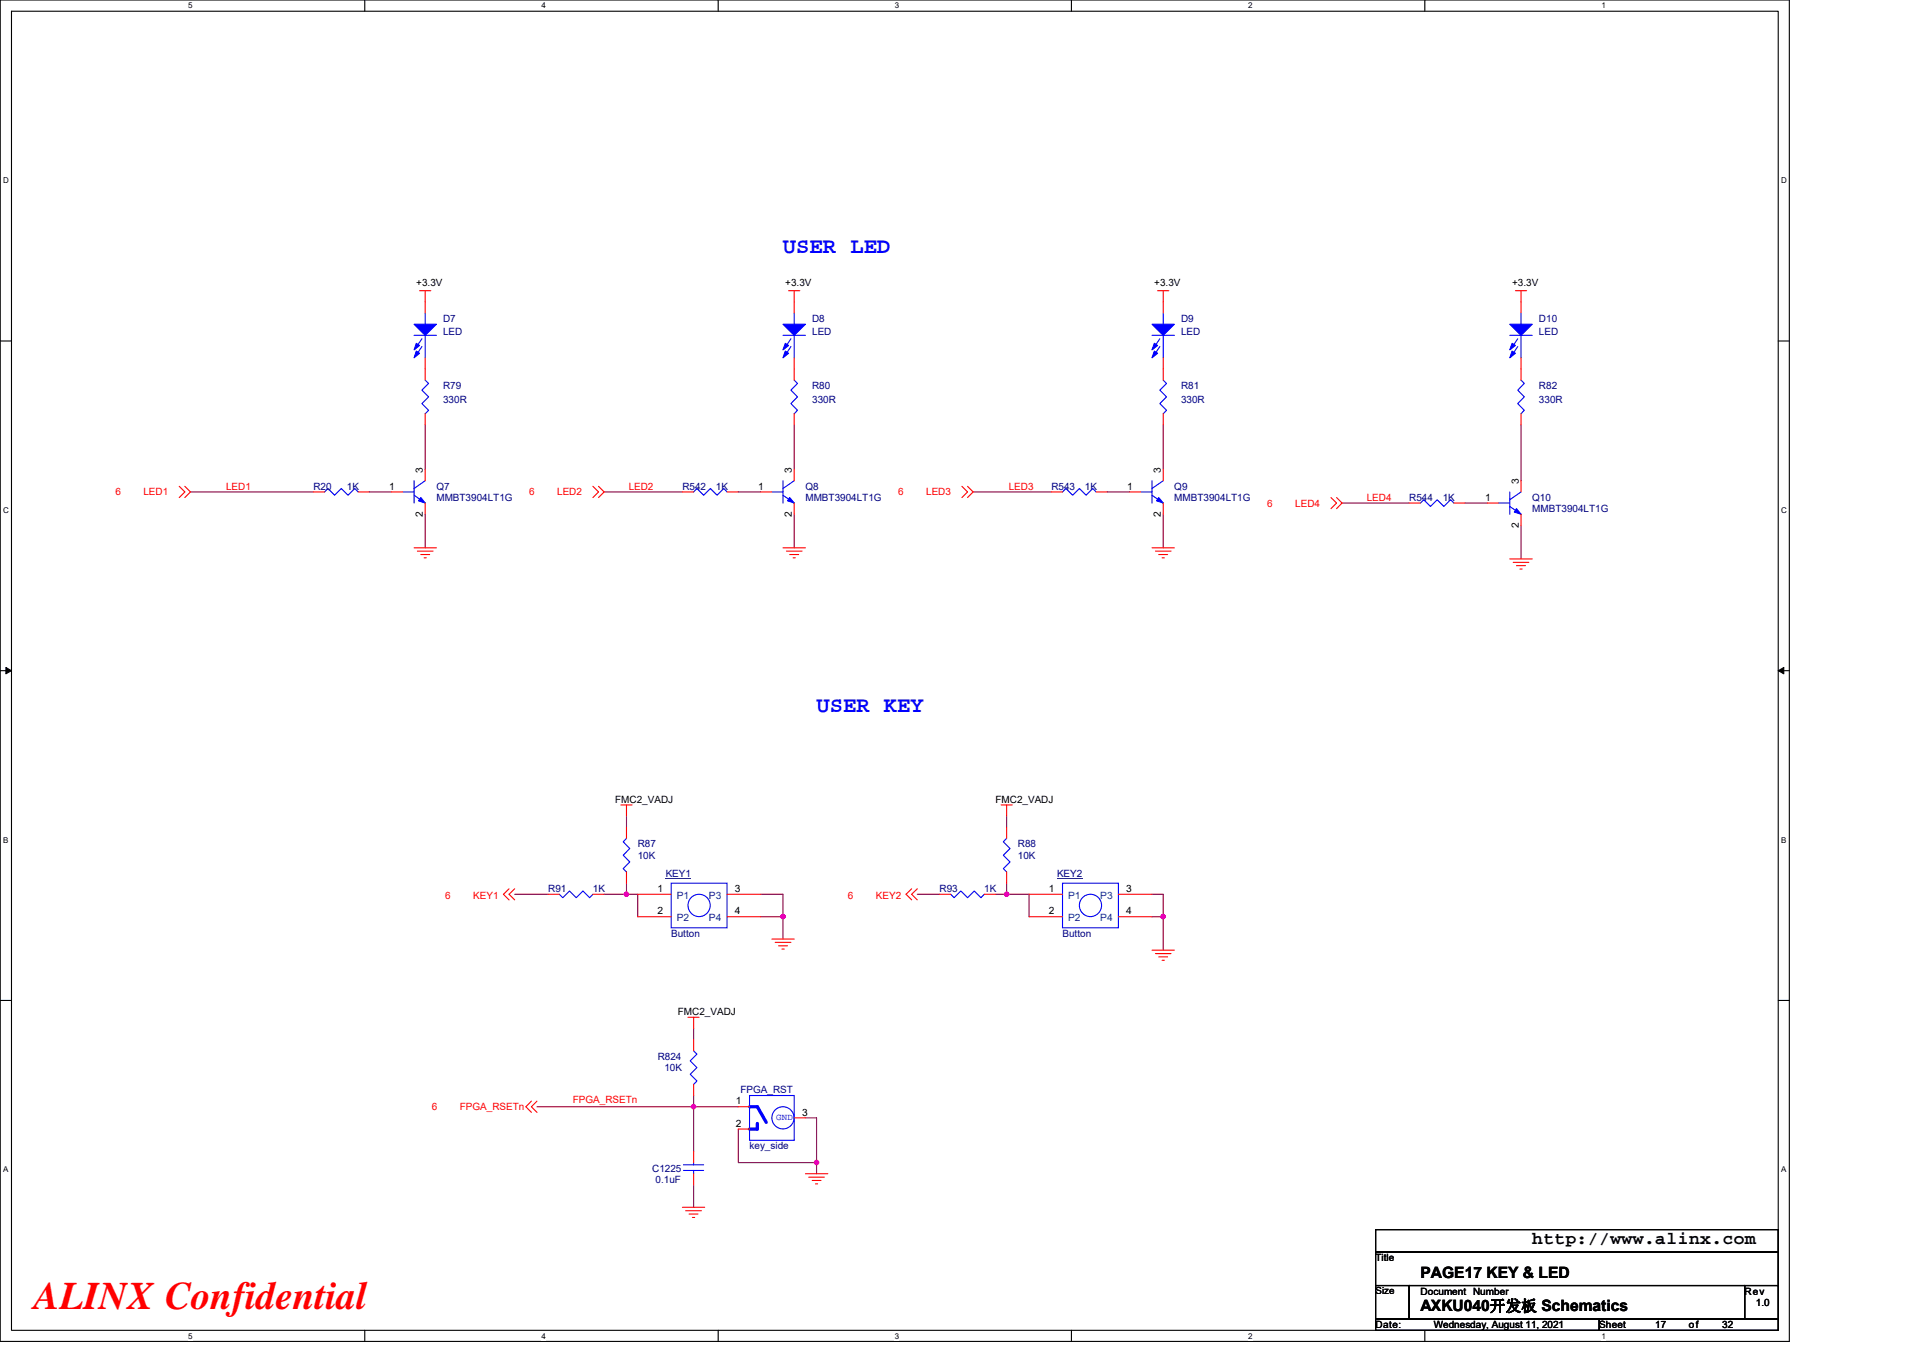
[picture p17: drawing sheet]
<svg xmlns="http://www.w3.org/2000/svg" width="297mm" height="210mm" viewBox="0 0 297 210" stroke-linecap="round" stroke-linejoin="round" font-family="sans-serif">
<defs><g id="words">
<text font-size="6" fill="#f00" x="5.2" y="202.3">ALINX Confidential</text>
<g font-size="3.4" fill="#00f">
<text x="120.9" y="39.1">USER LED</text>
<text x="126.1" y="109.9">USER KEY</text>
</g>
<text font-size="2.8" x="236.7" y="192.3">http://www.alinx.com</text>
<g font-size="2.4">
<text x="219.4" y="197.4">PAGE17 KEY &amp; LED</text>
<text x="219.4" y="202.6">AXKU040开发板 Schematics</text>
</g>
<g font-size="1.5">
<text x="64.3" y="44.2">+3.3V</text>
<text x="121.3" y="44.2">+3.3V</text>
<text x="178.3" y="44.2">+3.3V</text>
<text x="233.6" y="44.2">+3.3V</text>
<text x="60.1" y="75.6">1</text>
<text x="65.3" y="73.1" transform="rotate(-90 65.3 73.1)">3</text>
<text x="117.1" y="75.6">1</text>
<text x="122.3" y="73.1" transform="rotate(-90 122.3 73.1)">3</text>
<text x="174.1" y="75.6">1</text>
<text x="179.3" y="73.1" transform="rotate(-90 179.3 73.1)">3</text>
<text x="229.4" y="77.4">1</text>
<text x="234.6" y="74.8" transform="rotate(-90 234.6 74.8)">3</text>
<text x="65.3" y="79.8" transform="rotate(-90 65.3 79.8)">2</text>
<text x="122.3" y="79.8" transform="rotate(-90 122.3 79.8)">2</text>
<text x="179.3" y="79.8" transform="rotate(-90 179.3 79.8)">2</text>
<text x="234.6" y="81.6" transform="rotate(-90 234.6 81.6)">2</text>
<text x="95" y="124">FMC2_VADJ</text>
<text x="153.8" y="124">FMC2_VADJ</text>
<text x="101.6" y="137.8">1</text>
<text x="113.5" y="137.8">3</text>
<text x="162" y="137.8">1</text>
<text x="174" y="137.8">3</text>
<text x="101.6" y="141.3">2</text>
<text x="113.5" y="141.3">4</text>
<text x="162" y="141.3">2</text>
<text x="174" y="141.3">4</text>
<text x="104.7" y="156.8">FMC2_VADJ</text>
<text x="113.7" y="170.6">1</text>
<text x="123.9" y="172.4">3</text>
<text x="113.7" y="174.1">2</text>
<text x="212.5" y="194.9">Title</text>
<text x="212.5" y="200">Size</text>
<text x="219.4" y="200">Document Number</text>
<text x="269.5" y="200">Rev</text>
<text x="271.2" y="201.8">1.0</text>
<text x="212.5" y="205.2">Date:</text>
<text x="221.5" y="205.2">Wednesday, August 11, 2021</text>
<text x="247" y="205.2">Sheet</text>
<text x="255.7" y="205.2">17</text>
<text x="260.9" y="205.2">of</text>
<text x="266" y="205.2">32</text>
</g>
<g font-size="1.5" fill="#000080">
<text x="68.4" y="49.8">D7</text>
<text x="68.4" y="51.8">LED</text>
<text x="125.5" y="49.8">D8</text>
<text x="125.5" y="51.8">LED</text>
<text x="182.4" y="49.8">D9</text>
<text x="182.4" y="51.8">LED</text>
<text x="237.7" y="49.8">D10</text>
<text x="237.7" y="51.8">LED</text>
<text x="68.4" y="60.1">R79</text>
<text x="68.4" y="62.2">330R</text>
<text x="125.5" y="60.1">R80</text>
<text x="125.5" y="62.2">330R</text>
<text x="182.4" y="60.1">R81</text>
<text x="182.4" y="62.2">330R</text>
<text x="237.7" y="60.1">R82</text>
<text x="237.7" y="62.2">330R</text>
<text x="48.4" y="75.7">R20</text>
<text x="53.6" y="75.7">1K</text>
<text x="67.4" y="75.7">Q7</text>
<text x="67.4" y="77.4">MMBT3904LT1G</text>
<text x="105.4" y="75.7">R542</text>
<text x="110.6" y="75.7">1K</text>
<text x="124.4" y="75.7">Q8</text>
<text x="124.4" y="77.4">MMBT3904LT1G</text>
<text x="162.4" y="75.7">R543</text>
<text x="167.6" y="75.7">1K</text>
<text x="181.4" y="75.7">Q9</text>
<text x="181.4" y="77.4">MMBT3904LT1G</text>
<text x="217.7" y="77.4">R544</text>
<text x="222.9" y="77.4">1K</text>
<text x="236.7" y="77.4">Q10</text>
<text x="236.7" y="79.1">MMBT3904LT1G</text>
<text x="98.5" y="130.9">R87</text>
<text x="157.2" y="130.9">R88</text>
<text x="84.7" y="137.9">R91</text>
<text x="91.6" y="137.9">1K</text>
<text x="98.5" y="132.7">10K</text>
<text x="102.8" y="135.4">KEY1</text>
<text x="145.1" y="137.9">R93</text>
<text x="152" y="137.9">1K</text>
<text x="157.2" y="132.7">10K</text>
<text x="163.3" y="135.4">KEY2</text>
<text x="103.7" y="144.8">Button</text>
<text x="164.1" y="144.8">Button</text>
<text x="101.6" y="163.8">R824</text>
<text x="102.6" y="165.5">10K</text>
<text x="114.4" y="169">FPGA_RST</text>
<text x="115.8" y="177.6">key_side</text>
<text x="100.7" y="181">C1225</text>
<text x="101.3" y="182.8">0.1uF</text>
</g>
<g font-size="1.5" fill="#f00">
<text x="17.8" y="76.5">6</text>
<text x="22.2" y="76.5">LED1</text>
<text x="34.9" y="75.7">LED1</text>
<text x="81.7" y="76.5">6</text>
<text x="86.1" y="76.5">LED2</text>
<text x="97.1" y="75.7">LED2</text>
<text x="138.7" y="76.5">6</text>
<text x="143.1" y="76.5">LED3</text>
<text x="155.8" y="75.7">LED3</text>
<text x="211.1" y="77.4">LED4</text>
<text x="195.7" y="78.3">6</text>
<text x="200.1" y="78.3">LED4</text>
<text x="68.8" y="138.9">6</text>
<text x="73.1" y="138.9">KEY1</text>
<text x="131" y="138.9">6</text>
<text x="135.3" y="138.9">KEY2</text>
<text x="66.7" y="171.5">6</text>
<text x="71" y="171.5">FPGA_RSETn</text>
<text x="88.5" y="170.5">FPGA_RSETn</text>
</g>
<g font-size="1.5" fill="#004080">
<text x="104.5" y="138.9">P1</text>
<text x="104.5" y="142.3">P2</text>
<text x="109.5" y="142.3">P4</text>
<text x="109.5" y="138.9">P3</text>
<text x="165" y="138.9">P1</text>
<text x="165" y="142.3">P2</text>
<text x="169.9" y="142.3">P4</text>
<text x="169.9" y="138.9">P3</text>
</g>
<text font-size="1.4" fill="#00f" x="119.9" y="173">GND</text>
<g font-size="1.2">
<text x="29.1" y="1.3">5</text>
<text x="83.6" y="1.3">4</text>
<text x="138.2" y="1.3">3</text>
<text x="192.8" y="1.3">2</text>
<text x="247.4" y="1.3">1</text>
<text x=".5" y="28.3">D</text>
<text x="275.1" y="28.3">D</text>
<text x=".5" y="79.2">C</text>
<text x="275.1" y="79.2">C</text>
<text x=".5" y="130.2">B</text>
<text x="275.1" y="130.2">B</text>
<text x=".5" y="181.1">A</text>
<text x="275.1" y="181.1">A</text>
<text x="29.1" y="206.8">5</text>
<text x="83.6" y="206.8">4</text>
<text x="138.2" y="206.8">3</text>
<text x="192.8" y="206.8">2</text>
<text x="247.4" y="206.8">1</text>
</g>
</g></defs>
<path d="M0 0h276.4v207.3h-276.4zM1.8 1.7h272.9v203.8h-272.9z" fill="none" stroke="#000" stroke-width=".17"/>
<g fill="#fff">
<path d="M29.1 .2h.6v1.4h-.6z"/>
<path d="M29.1 205.7h.6v1.4h-.6z"/>
</g>
<path d="M56.3 0v1.7M56.3 205.5v1.8" fill="none" stroke="#000" stroke-width=".17"/>
<g fill="#fff">
<path d="M83.6 .2h.7v1.4h-.7z"/>
<path d="M83.6 205.7h.7v1.4h-.7z"/>
</g>
<path d="M110.9 0v1.7M110.9 205.5v1.8" fill="none" stroke="#000" stroke-width=".17"/>
<g fill="#fff">
<path d="M138.2 .2h.7v1.4h-.7z"/>
<path d="M138.2 205.7h.7v1.4h-.7z"/>
</g>
<path d="M165.5 0v1.7M165.5 205.5v1.8" fill="none" stroke="#000" stroke-width=".17"/>
<g fill="#fff">
<path d="M192.8 .2h.6v1.4h-.6z"/>
<path d="M192.8 205.7h.6v1.4h-.6z"/>
</g>
<path d="M220.1 0v1.7M220.1 205.5v1.8" fill="none" stroke="#000" stroke-width=".17"/>
<g fill="#fff">
<path d="M247.4 .2h.6v1.4h-.6z"/>
<path d="M247.4 205.7h.6v1.4h-.6z"/>
<path d="M.5 27.2h.8v1.4h-.8z"/>
<path d="M275.1 27.2h.9v1.4h-.9z"/>
<path d="M.5 78.1h.8v1.4h-.8z"/>
<path d="M275.1 78.1h.9v1.4h-.9z"/>
</g>
<path d="M0 52.7h1.8M274.7 52.7h1.7" fill="none" stroke="#000" stroke-width=".17"/>
<g fill="#fff">
<path d="M.5 129.1h.8v1.4h-.8z"/>
<path d="M275.1 129.1h.8v1.4h-.8z"/>
</g>
<path d="M0 103.6h1.8M274.7 103.6h1.7" fill="none" stroke="#000" stroke-width=".17"/>
<path d="M.9 103.1l.9 .5-.9 .5zM274.7 103.6l.8-.5v1z" fill="#000" stroke="#000" stroke-width=".15"/>
<g fill="#fff">
<path d="M.5 180h.8v1.4h-.8z"/>
<path d="M275.1 180h.8v1.4h-.8z"/>
</g>
<path d="M0 154.6h1.8M274.7 154.6h1.7M212.5 190h62.2v3.5h-62.2zM212.5 193.5h62.2v5.1h-62.2zM212.5 198.6h5.2v5.2h-5.2zM217.7 198.6h51.8v5.2h-51.8zM269.5 198.6h5.2v5.2h-5.2zM212.5 203.8h34.5v1.7h-34.5zM247 203.8h27.7v1.7h-27.7z" fill="none" stroke="#000" stroke-width=".17"/>
<g fill="none" stroke="#800040" stroke-width=".17">
<path d="M29.4 76h19M57 76h3.5M65.7 79.5v5.1M65.7 65.6v7M93.3 76h12.1M114 76h3.5M122.7 65.6v7M122.7 79.5v5.1M150.3 76h12.1M171 76h3.5M179.7 65.6v7M179.7 79.5v5.1"/>
<path d="M207.3 77.7h10.4M226.3 77.7h3.5M234.9 65.6v8.7M234.9 81.2v5.2M79.5 138.2h5.2M93.3 138.2h3.5M96.8 126.1v1.7M96.8 136.5v1.7M96.8 138.2h1.7v3.4M117.5 138.2h3.4v3.4M141.7 138.2h3.4M153.8 138.2h1.7"/>
<path d="M155.5 138.2h3.5v3.4M155.5 126.1v1.7M155.5 136.5v1.7M177.9 138.2h1.8v3.4M107.1 158.9v1.7M117.5 141.6h3.4M120.9 141.6v3.5M177.9 141.6h1.8M179.7 141.6v5.2M82.9 171h31.1M107.1 169.3v8.6M114 174.5v5.1h12.1v1.8"/>
<path d="M124.4 172.7h1.7v6.9M107.1 183.1v3.4"/>
</g>
<g fill="#f0f" stroke="#f0f" stroke-width=".17">
<circle cx="155.5" cy="138.2" r=".34"/>
<circle cx="96.8" cy="138.2" r=".34"/>
<circle cx="179.7" cy="141.6" r=".34"/>
<circle cx="120.9" cy="141.6" r=".34"/>
<circle cx="126.1" cy="179.6" r=".34"/>
<circle cx="107.1" cy="171" r=".34"/>
</g>
<g fill="none" stroke="#f00" stroke-width=".17">
<path d="M64.8 44.9h1.7M65.7 44.9v3.5M65.7 55.3v3.4M121.8 44.9h1.7M122.7 44.9v3.5M122.7 55.3v3.4M178.8 44.9h1.7M179.7 44.9v3.5M179.7 55.3v3.4M234.1 44.9h1.7M234.9 44.9v3.5M234.9 55.3v3.4"/>
<path d="M27.7 75.1l.9 .9-.9 .9M28.6 75.1l.8 .9-.8 .9M48.4 76h1.7M55.3 76h1.7M60.5 76h1.7M65.7 63.9v1.7M65.7 77.7v1.8M65.7 72.6v1.7M91.6 75.1l.9 .9-.9 .9M92.5 75.1l.8 .9-.8 .9M105.4 76h1.7M112.3 76h1.7"/>
<path d="M117.5 76h1.7M122.7 77.7v1.8M122.7 72.6v1.7M122.7 63.9v1.7M148.6 75.1l.9 .9-.9 .9M149.5 75.1l.8 .9-.8 .9M162.4 76h1.7M169.3 76h1.7M174.5 76h1.7M179.7 77.7v1.8M179.7 72.6v1.7M179.7 63.9v1.7"/>
<path d="M205.6 76.9l.9 .8-.9 .9M206.5 76.9l.8 .8-.8 .9M217.7 77.7h1.7M224.6 77.7h1.7M229.8 77.7h1.7M234.9 79.5v1.7M234.9 74.3v1.7M234.9 63.9v1.7M64 84.6h3.4M64.5 85.2h2.4M65 85.7h1.4M65.5 86.2h.3"/>
<path d="M120.9 84.6h3.5M121.5 85.2h2.4M122 85.7h1.4M122.5 86.2h.3M177.9 84.6h3.5M178.5 85.2h2.4M179 85.7h1.4M179.5 86.2h.3M233.2 86.4h3.5M233.7 86.9h2.5M234.2 87.4h1.4M234.8 87.9h.3"/>
<path d="M78.6 137.3l-.8 .9 .8 .8M79.5 137.3l-.9 .9 .9 .8M84.7 138.2h1.7M91.6 138.2h1.7M95.9 124.4h1.7M96.8 124.4v1.7M96.8 134.7v1.8M96.8 127.8v1.7M98.5 138.2h5.2M112.3 138.2h5.2M140.8 137.3l-.8 .9 .8 .8M141.7 137.3l-.9 .9 .9 .8"/>
<path d="M145.1 138.2h1.8M152 138.2h1.8M154.6 124.4h1.8M155.5 124.4v1.7M155.5 134.7v1.8M155.5 127.8v1.7M159 138.2h5.1M172.8 138.2h5.1M98.5 141.6h5.2M106.3 157.2h1.7M107.1 157.2v1.7M112.3 141.6h5.2"/>
<path d="M119.2 145.1h3.5M119.7 145.6h2.5M120.3 146.1h1.3M120.8 146.6h.3M159 141.6h5.1M172.8 141.6h5.1M177.9 146.8h3.5M178.5 147.3h2.4M179 147.8h1.4M179.5 148.4h.3M82.1 170.1l-.9 .9 .9 .9M82.9 170.1l-.8 .9 .8 .9"/>
<path d="M107.1 167.6v1.7M107.1 160.6v1.8M107.1 177.9v1.7M114 171h1.8M114 174.5h1.8M122.7 172.7h1.7M105.4 186.5h3.5M105.9 187.1h2.4M106.4 187.6h1.4M107 188.1h.3M107.1 181.4v1.7M124.4 181.4h3.5"/>
<path d="M124.9 181.9h2.4M125.5 182.4h1.3M126 182.9h.3"/>
</g>
<g fill="#00f" stroke="#00f" stroke-width=".17">
<path d="M120.9 50.1h3.5l-1.7 1.7z" fill-rule="evenodd"/>
<path d="M121.3 53l.5 .4-.9 .7z" fill-rule="evenodd"/>
<path d="M121.3 54.3l.5 .3-.9 .7z" fill-rule="evenodd"/>
<path d="M64 50.1h3.4l-1.7 1.7z" fill-rule="evenodd"/>
<path d="M64.3 53l.5 .4-.8 .7z" fill-rule="evenodd"/>
<path d="M64.3 54.3l.5 .3-.8 .7z" fill-rule="evenodd"/>
<path d="M122 76.9l.7 .8-1.1-.3z" fill-rule="evenodd"/>
<path d="M177.9 50.1h3.5l-1.7 1.7z" fill-rule="evenodd"/>
<path d="M178.3 53l.5 .4-.9 .7z" fill-rule="evenodd"/>
<path d="M178.3 54.3l.5 .3-.9 .7z" fill-rule="evenodd"/>
<path d="M179 76.9l.7 .8-1.1-.3z" fill-rule="evenodd"/>
<path d="M233.2 50.1h3.5l-1.8 1.7z" fill-rule="evenodd"/>
<path d="M233.6 53l.5 .4-.9 .7z" fill-rule="evenodd"/>
<path d="M233.6 54.3l.5 .3-.9 .7z" fill-rule="evenodd"/>
<path d="M65 76.9l.7 .8-1.1-.3z" fill-rule="evenodd"/>
<path d="M234.2 78.6l.7 .9-1-.4z" fill-rule="evenodd"/>
</g>
<g fill="none" stroke="#00f" stroke-width=".17">
<path d="M64 51.8h3.4M65.2 52.3l-1.1 1.6M65.2 53.6l-1.1 1.5M65.7 48.4v1.7M65.7 51.8v3.5M65.7 58.7l.5 .5-1 1.1 1 1-1 1.1 1 1-.5 .5M120.9 51.8h3.5M122.2 52.3l-1.1 1.6M122.2 53.6l-1.1 1.5M122.7 48.4v1.7M122.7 51.8v3.5M122.7 58.7l.5 .5-1 1.1 1 1-1 1.1 1 1-.5 .5"/>
<path d="M177.9 51.8h3.5M179.2 52.3l-1.1 1.6M179.2 53.6l-1.1 1.5M179.7 48.4v1.7M179.7 51.8v3.5M179.7 58.7l.5 .5-1 1.1 1 1-1 1.1 1 1-.5 .5M233.2 51.8h3.5M234.4 52.3l-1 1.6M234.4 53.6l-1 1.5M234.9 48.4v1.7M234.9 51.8v3.5M234.9 58.7l.6 .5-1.1 1.1 1.1 1-1.1 1.1 1.1 1-.6 .5"/>
<path d="M50.1 76l.5-.5 1.1 1 1-1 1.1 1 1-1 .5 .5M62.2 76h1.8M64 74.3v3.4M64 76.5l1.7 1.2M65.7 74.3l-1.7 1.2M107.1 76l.6-.5 1 1 1-1 1.1 1 1-1 .5 .5M119.2 76h1.7M120.9 74.3v3.4M120.9 76.5l1.8 1.2M122.7 74.3l-1.8 1.2M164.1 76l.6-.5 1 1 1-1 1.1 1 1-1 .5 .5M176.2 76h1.7"/>
<path d="M177.9 74.3v3.4M177.9 76.5l1.8 1.2M179.7 74.3l-1.8 1.2M219.4 77.7l.5-.5 1.1 1.1 1-1.1 1 1.1 1.1-1.1 .5 .5M231.5 77.7h1.7M233.2 76v3.5M233.2 78.3l1.7 1.2M234.9 76l-1.7 1.2M86.4 138.2l.5 .5 1.1-1 1 1 1-1 1.1 1 .5-.5M96.8 129.5l-.5 .6 1 1-1 1 1 1.1-1 1 .5 .5M103.7 136.5h8.6v6.9h-8.6zM146.9 138.2l.5 .5 1-1 1.1 1 1-1 1 1 .5-.5"/>
<path d="M155.5 129.5l-.5 .6 1 1-1 1 1 1.1-1 1 .5 .5M164.1 136.5h8.7v6.9h-8.7zM105.6 180h3.1M107.1 162.4l.6 .5-1.1 1 1.1 1.1-1.1 1 1.1 1-.6 .6M107.1 179.6v.4M115.8 169.3h6.9v6.9h-6.9zM105.6 180.8h3.1M107.1 180.8v.6"/>
<circle cx="108" cy="139.9" r="1.72"/>
<circle cx="168.4" cy="139.9" r="1.72"/>
<circle cx="120.9" cy="172.7" r="1.71"/>
</g>
<path d="M102.8 135.7h4M163.3 135.7h3.9" fill="none" stroke="#000080" stroke-width=".15"/>
<path d="M115.8 171h1.2l1.4 2.4M117 173.6v.9h-1.2" fill="none" stroke="#00f" stroke-width=".51"/>
<use href="#words"/>
</svg>
